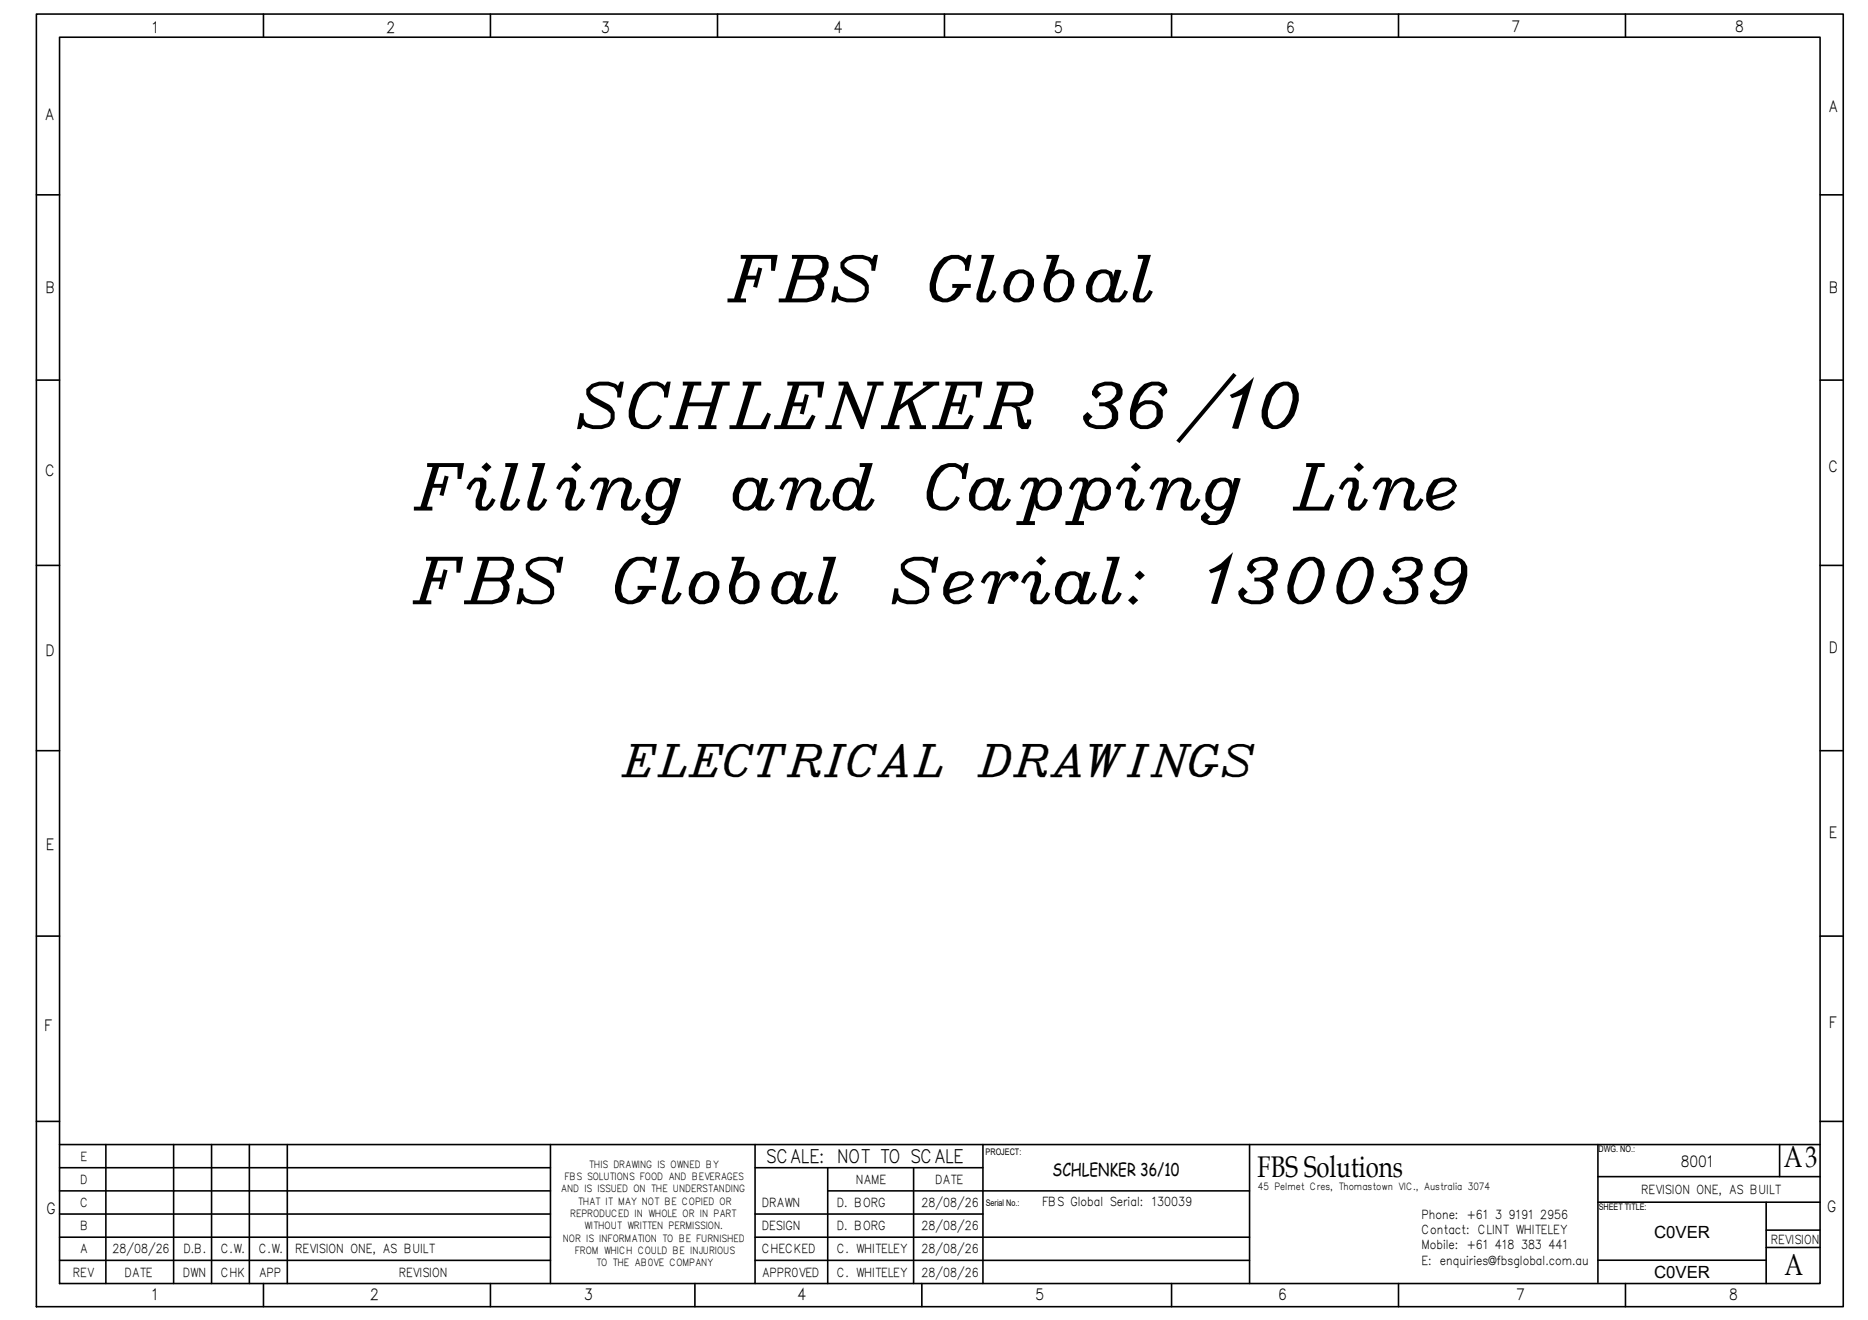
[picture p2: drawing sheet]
<svg xmlns="http://www.w3.org/2000/svg" width="297mm" height="210mm" viewBox="0 0 297 210" stroke-linecap="round" stroke-linejoin="round" font-family="sans-serif">
<defs><g id="words">
<g font-size="10">
<text x="115.5" y="48">FBS</text>
<text x="147.8" y="48">Global</text>
<text x="91.8" y="68.2">SCHLENKER</text>
<text x="172.2" y="68.2">36/10</text>
<text x="65.7" y="81.1">Filling</text>
<text x="116.5" y="81.1">and</text>
<text x="147.3" y="81.1">Capping</text>
<text x="205.4" y="81.1">Line</text>
<text x="65.5" y="96">FBS</text>
<text x="97.7" y="96">Global</text>
<text x="141.8" y="96">Serial:</text>
<text x="191.9" y="96">130039</text>
</g>
<g font-size="7">
<text x="98.8" y="123.6">ELECTRICAL</text>
<text x="155.4" y="123.6">DRAWINGS</text>
</g>
<g font-size="4.8">
<text x="283.6" y="185.5">A3</text>
<text x="200" y="187.2">FBS Solutions</text>
<text x="283.8" y="202.8">A</text>
</g>
<text font-size="3" x="121.8" y="185">SCALE: NOT TO SCALE</text>
<text font-size="2.8" x="167.4" y="187">SCHLENKER 36/10</text>
<g font-size="2.7">
<text x="263" y="196.9">C0VER</text>
<text x="263" y="203.2">C0VER</text>
</g>
<g font-size="2.5">
<text x="24.2" y="5.2">1</text>
<text x="61.5" y="5.2">2</text>
<text x="95.6" y="5.2">3</text>
<text x="132.6" y="5.2">4</text>
<text x="167.6" y="5.2">5</text>
<text x="204.5" y="5.2">6</text>
<text x="240.4" y="5.1">7</text>
<text x="275.9" y="5.1">8</text>
<text x="290.7" y="17.9">A</text>
<text x="7.1" y="19">A</text>
<text x="7.2" y="46.6">B</text>
<text x="290.8" y="46.7">B</text>
<text x="7.2" y="75.7">C</text>
<text x="290.8" y="75">C</text>
<text x="7.2" y="104.3">D</text>
<text x="290.8" y="103.9">D</text>
<text x="7.3" y="135.1">E</text>
<text x="290.8" y="133.3">E</text>
<text x="7" y="163.9">F</text>
<text x="290.8" y="163.5">F</text>
<text x="267.3" y="185.5">8001</text>
<text x="7.4" y="193">G</text>
<text x="290.6" y="192.7">G</text>
<text x="24.1" y="206.7">1</text>
<text x="58.9" y="206.7">2</text>
<text x="92.9" y="206.7">3</text>
<text x="126.8" y="206.7">4</text>
<text x="164.7" y="206.7">5</text>
<text x="203.2" y="206.7">6</text>
<text x="241.1" y="206.7">7</text>
<text x="275" y="206.7">8</text>
</g>
<g font-size="2">
<text x="12.8" y="184.6">E</text>
<text x="12.7" y="192">C</text>
<text x="12.8" y="188.3">D</text>
<text x="121.1" y="192">DRAWN</text>
<text x="133.1" y="192">D. BORG</text>
<text x="136.1" y="188.3">NAME</text>
<text x="146.5" y="192">28/08/26</text>
<text x="148.7" y="188.3">DATE</text>
<text x="165.7" y="191.8">FBS Global Serial: 130039</text>
<text x="261" y="189.8">REVISION ONE, AS BUILT</text>
<text x="12.8" y="195.6">B</text>
<text x="121.1" y="195.6">DESIGN</text>
<text x="133.1" y="195.6">D. BORG</text>
<text x="146.5" y="195.6">28/08/26</text>
<text x="226" y="193.8">Phone: +61 3 9191 2956</text>
<text x="226" y="196.2">Contact: CLINT WHITELEY</text>
<text x="281.6" y="197.8">REVISION</text>
<text x="11.6" y="203">REV</text>
<text x="12.7" y="199.3">A</text>
<text x="17.9" y="199.3">28/08/26</text>
<text x="19.8" y="203">DATE</text>
<text x="29" y="203">DWN</text>
<text x="29.2" y="199.3">D.B.</text>
<text x="35.1" y="203">CHK</text>
<text x="35.1" y="199.3">C.W.</text>
<text x="41.2" y="203">APP</text>
<text x="41.2" y="199.3">C.W.</text>
<text x="46.9" y="199.3">REVISION ONE, AS BUILT</text>
<text x="63.4" y="203">REVISION</text>
<text x="121.1" y="203">APPR0VED</text>
<text x="121.1" y="199.3">CHECKED</text>
<text x="133.1" y="203">C. WHITELEY</text>
<text x="133.1" y="199.3">C. WHITELEY</text>
<text x="146.5" y="203">28/08/26</text>
<text x="146.5" y="199.3">28/08/26</text>
<text x="226" y="198.7">Mobile: +61 418 383 441</text>
<text x="226" y="201.1">E: enquiries@fbsglobal.com.au</text>
</g>
<g font-size="1.6">
<text x="93.6" y="185.7">THIS DRAWING IS OWNED BY</text>
<text x="89.2" y="189.6">AND IS ISSUED ON THE UNDERSTANDING</text>
<text x="89.8" y="187.6">FBS SOLUTIONS FOOD AND BEVERAGES</text>
<text x="91.9" y="191.6">THAT IT MAY NOT BE COPIED OR</text>
<text x="200" y="189.2">45 Pelmet Cres, Thomastown VIC., Australia 3074</text>
<text x="89.5" y="197.5">NOR IS INFORMATION TO BE FURNISHED</text>
<text x="90.7" y="193.5">REPRODUCED IN WHOLE OR IN PART</text>
<text x="92.9" y="195.5">WITHOUT WRITTEN PERMISSION.</text>
<text x="91.4" y="199.4">FROM WHICH COULD BE INJURIOUS</text>
<text x="94.8" y="201.4">TO THE AB0VE COMPANY</text>
</g>
<g font-size="1.4">
<text x="156.7" y="183.7">PROJECT:</text>
<text x="254.2" y="183.3">DWG. NO.:</text>
<text x="156.7" y="191.8">Serial No.:</text>
<text x="254.2" y="192.4">SHEET TITLE:</text>
</g>
</g></defs>
<!-- layer: P05-LINE -->
<g fill="none" stroke="#000" stroke-width=".25">
<path d="M5.8 2.2h287.3v205.6h-287.3zM9.5 5.9h279.9v198.2h-279.9zM41.9 2.2v3.7M78 2.2v3.7M114.1 2.2v3.7M150.2 2.2v3.7M186.3 2.2v3.7M222.4 2.2v3.7M258.5 2.2v3.7M5.8 31h3.7M289.4 31h3.7M5.8 60.4h3.7"/>
<path d="M289.4 60.4h3.7M5.8 89.9h3.7M289.4 89.9h3.7M5.8 119.4h3.7M289.4 119.4h3.7M9.5 148.9h-3.7M289.4 148.9h3.7M5.8 178.3h3.7M289.4 178.3h3.7M9.5 185.7h78M16.8 182v22.1M27.6 182v22.1"/>
<path d="M33.6 182v22.1M39.7 182v22.1M45.7 182v22.1M87.5 182v22.1M87.5 193.1h-78M87.5 196.7h-78M87.5 189.4h-78M120.1 182v22.1M120.1 193.1h36.2M120.1 196.7h78.6M131.6 185.7v18.4M145.3 185.7v18.4"/>
<path d="M156.3 185.7h-36.2M156.3 182v22.1M198.7 182v22.1M198.7 189.4h-67.1M254.1 182v21.9M254.1 191.2h35.3M280.8 191.2v12.9M283 182v5.1M289.4 182h-279.9M289.4 187.1h-35.3M9.5 200.4h78M41.9 204.1v3.7"/>
<path d="M78 204.1v3.7M110.5 204.1v3.7M120.1 200.4h78.6M146.6 204.1v3.7M186.3 204.1v3.7M222.4 204.1v3.7M258.5 204.1v3.7"/>
</g>
<!-- layer: CIRCUIT -->
<path d="M280.8 195.6h8.6M289.4 198.4h-8.6M254.1 200.4h26.7" fill="none" stroke="#000" stroke-width=".25"/>
<use href="#words"/>
</svg>
